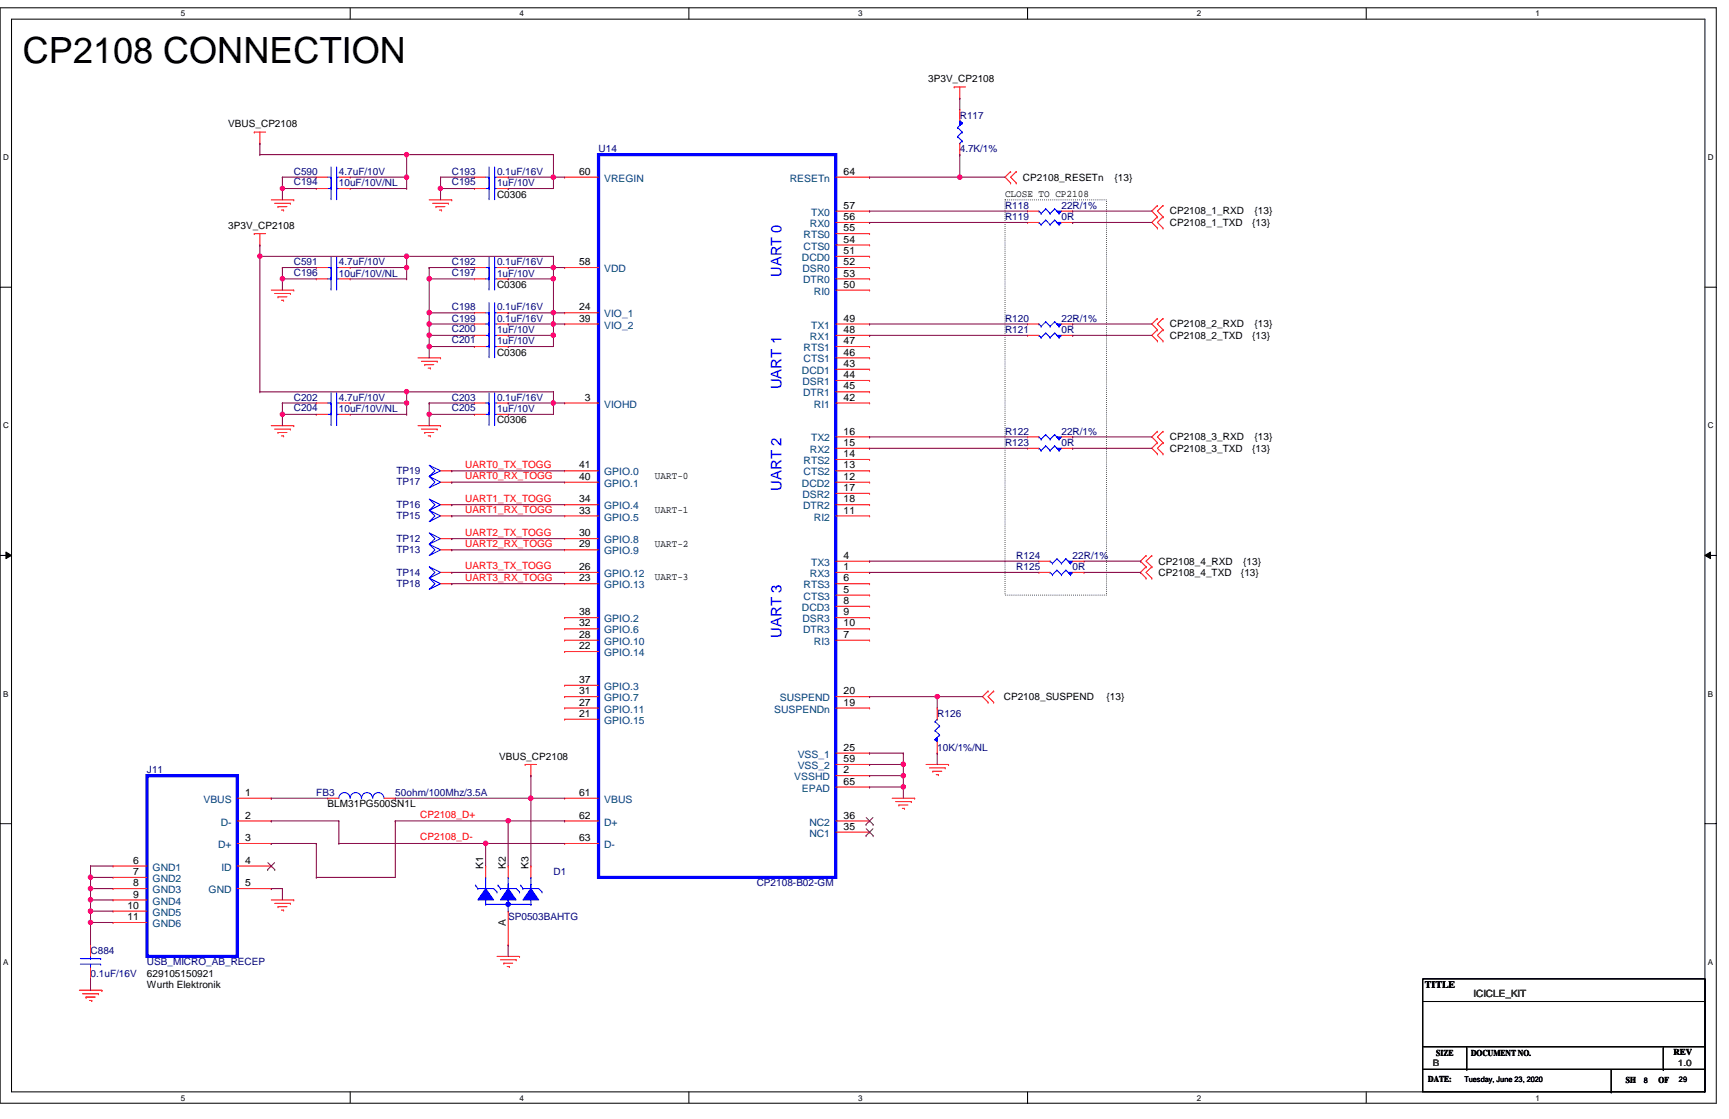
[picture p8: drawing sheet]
<svg xmlns="http://www.w3.org/2000/svg" width="432mm" height="279mm" viewBox="0 0 432 279" stroke-linecap="round" stroke-linejoin="round" font-family="sans-serif">
<defs><g id="words">
<text font-size="9" x="5.7" y="15.7">CP2108 CONNECTION</text>
<g font-size="3.6" fill="#00f">
<text x="195.2" y="69" transform="rotate(-90 195.2 69)">UART 0</text>
<text x="195.2" y="97.2" transform="rotate(-90 195.2 97.2)">UART 1</text>
<text x="195.2" y="122.6" transform="rotate(-90 195.2 122.6)">UART 2</text>
<text x="195.2" y="159.3" transform="rotate(-90 195.2 159.3)">UART 3</text>
</g>
<g font-size="2.5">
<text x="231.8" y="20.6">3P3V_CP2108</text>
<text x="57" y="31.8">VBUS_CP2108</text>
<text x="144.6" y="43.6">60</text>
<text x="210.7" y="43.6">64</text>
<text x="255.5" y="45.1">CP2108_RESETn</text>
<text x="278.3" y="45.1">{13}</text>
<text x="124.1" y="49.3">C0306</text>
<text x="210.7" y="52.1">57</text>
<text x="251" y="49.1">CLOSE TO CP2108</text>
<text x="292.1" y="53.6">CP2108_1_RXD</text>
<text x="313.3" y="53.6">{13}</text>
<text x="57" y="57.2">3P3V_CP2108</text>
<text x="210.7" y="57.7">55</text>
<text x="210.7" y="54.9">56</text>
<text x="292.1" y="56.4">CP2108_1_TXD</text>
<text x="312.7" y="56.4">{13}</text>
<text x="210.7" y="60.6">54</text>
<text x="210.7" y="63.4">51</text>
<text x="124.1" y="71.9">C0306</text>
<text x="144.6" y="66.2">58</text>
<text x="210.7" y="66.2">52</text>
<text x="210.7" y="69">53</text>
<text x="210.7" y="71.8">50</text>
<text x="144.6" y="77.5">24</text>
<text x="144.6" y="80.3">39</text>
<text x="210.7" y="83.1">48</text>
<text x="210.7" y="80.3">49</text>
<text x="292.1" y="81.7">CP2108_2_RXD</text>
<text x="313.3" y="81.7">{13}</text>
<text x="124.1" y="88.8">C0306</text>
<text x="210.7" y="88.8">46</text>
<text x="210.7" y="85.9">47</text>
<text x="292.1" y="84.6">CP2108_2_TXD</text>
<text x="312.7" y="84.6">{13}</text>
<text x="210.7" y="91.6">43</text>
<text x="210.7" y="94.4">44</text>
<text x="146" y="100">3</text>
<text x="210.7" y="97.2">45</text>
<text x="210.7" y="100">42</text>
<text x="124.1" y="105.7">C0306</text>
<text x="210.7" y="111.3">15</text>
<text x="210.7" y="108.5">16</text>
<text x="292.1" y="109.9">CP2108_3_RXD</text>
<text x="292.1" y="112.8">CP2108_3_TXD</text>
<text x="312.7" y="112.8">{13}</text>
<text x="313.3" y="109.9">{13}</text>
<text x="144.6" y="117">41</text>
<text x="144.6" y="119.8">40</text>
<text x="163.6" y="119.5">UART-0</text>
<text x="210.7" y="117">13</text>
<text x="210.7" y="119.8">12</text>
<text x="210.7" y="114.1">14</text>
<text x="144.6" y="125.4">34</text>
<text x="210.7" y="122.6">17</text>
<text x="210.7" y="125.4">18</text>
<text x="144.6" y="128.2">33</text>
<text x="163.6" y="128">UART-1</text>
<text x="210.7" y="128.2">11</text>
<text x="144.6" y="133.9">30</text>
<text x="144.6" y="136.7">29</text>
<text x="163.6" y="136.5">UART-2</text>
<text x="144.6" y="142.3">26</text>
<text x="210.7" y="142.3">1</text>
<text x="210.7" y="139.5">4</text>
<text x="289.3" y="141">CP2108_4_RXD</text>
<text x="289.3" y="143.8">CP2108_4_TXD</text>
<text x="309.9" y="143.8">{13}</text>
<text x="310.5" y="141">{13}</text>
<text x="144.6" y="145.2">23</text>
<text x="163.6" y="144.9">UART-3</text>
<text x="210.7" y="148">5</text>
<text x="210.7" y="145.2">6</text>
<text x="144.6" y="153.6">38</text>
<text x="210.7" y="150.8">8</text>
<text x="210.7" y="153.6">9</text>
<text x="144.6" y="156.4">32</text>
<text x="144.6" y="159.3">28</text>
<text x="210.7" y="156.4">10</text>
<text x="210.7" y="159.3">7</text>
<text x="144.6" y="162.1">22</text>
<text x="144.6" y="170.5">37</text>
<text x="144.6" y="173.4">31</text>
<text x="210.7" y="173.4">20</text>
<text x="144.6" y="176.2">27</text>
<text x="144.6" y="179">21</text>
<text x="210.7" y="176.2">19</text>
<text x="250.7" y="174.8">CP2108_SUSPEND</text>
<text x="276.4" y="174.8">{13}</text>
<text x="124.7" y="189.7">VBUS_CP2108</text>
<text x="210.7" y="187.5">25</text>
<text x="210.7" y="190.3">59</text>
<text x="210.7" y="193.1">2</text>
<text x="210.7" y="195.9">65</text>
<text x="61.3" y="198.7">1</text>
<text x="81.8" y="201.5">BLM31PG500SN1L</text>
<text x="144.6" y="198.7">61</text>
<text x="61.3" y="204.4">2</text>
<text x="144.6" y="204.4">62</text>
<text x="210.7" y="207.2">35</text>
<text x="210.7" y="204.4">36</text>
<text x="33.3" y="215.6">6</text>
<text x="61.3" y="210">3</text>
<text x="61.3" y="215.6">4</text>
<text x="144.6" y="210">63</text>
<text x="33.3" y="218.5">7</text>
<text x="33.3" y="221.3">8</text>
<text x="61.3" y="221.3">5</text>
<text x="120.7" y="217.1" transform="rotate(-90 120.7 217.1)">K1</text>
<text x="126.3" y="217.1" transform="rotate(-90 126.3 217.1)">K2</text>
<text x="132" y="217.1" transform="rotate(-90 132 217.1)">K3</text>
<text x="31.8" y="226.9">10</text>
<text x="33.3" y="224.1">9</text>
<text x="31.8" y="229.7">11</text>
<text x="126.3" y="231.2" transform="rotate(-90 126.3 231.2)">A</text>
<text x="36.7" y="243.8">629105150921</text>
<text x="36.7" y="246.7">Wurth Elektronik</text>
<text x="355.9" y="246.7">TITLE</text>
</g>
<g font-size="2.5" fill="#000080">
<text x="239.7" y="29.6">R117</text>
<text x="149.5" y="38.1">U14</text>
<text x="239.7" y="38.1">4.7K/1%</text>
<text x="73.4" y="43.7">C590</text>
<text x="73.4" y="46.2">C194</text>
<text x="84.6" y="43.7">4.7uF/10V</text>
<text x="84.6" y="46.5">10uF/10V/NL</text>
<text x="112.8" y="46.2">C195</text>
<text x="112.8" y="43.7">C193</text>
<text x="124.1" y="46.5">1uF/10V</text>
<text x="124.1" y="43.7">0.1uF/16V</text>
<text x="251" y="52.2">R118</text>
<text x="265.1" y="52.2">22R/1%</text>
<text x="251" y="54.9">R119</text>
<text x="265.1" y="54.9">0R</text>
<text x="73.4" y="66.3">C591</text>
<text x="73.4" y="68.8">C196</text>
<text x="84.6" y="66.3">4.7uF/10V</text>
<text x="84.6" y="69">10uF/10V/NL</text>
<text x="112.8" y="68.8">C197</text>
<text x="112.8" y="66.3">C192</text>
<text x="124.1" y="69">1uF/10V</text>
<text x="124.1" y="66.3">0.1uF/16V</text>
<text x="112.8" y="77.5">C198</text>
<text x="124.1" y="77.5">0.1uF/16V</text>
<text x="112.8" y="80.3">C199</text>
<text x="112.8" y="82.9">C200</text>
<text x="124.1" y="83.1">1uF/10V</text>
<text x="124.1" y="80.3">0.1uF/16V</text>
<text x="251" y="80.3">R120</text>
<text x="251" y="83.1">R121</text>
<text x="265.1" y="80.3">22R/1%</text>
<text x="265.1" y="83.1">0R</text>
<text x="112.8" y="85.7">C201</text>
<text x="124.1" y="86">1uF/10V</text>
<text x="73.4" y="100.1">C202</text>
<text x="84.6" y="100.1">4.7uF/10V</text>
<text x="112.8" y="100.1">C203</text>
<text x="124.1" y="100.1">0.1uF/16V</text>
<text x="73.4" y="102.6">C204</text>
<text x="84.6" y="102.9">10uF/10V/NL</text>
<text x="112.8" y="102.6">C205</text>
<text x="124.1" y="102.9">1uF/10V</text>
<text x="251" y="108.5">R122</text>
<text x="251" y="111.3">R123</text>
<text x="265.1" y="108.5">22R/1%</text>
<text x="265.1" y="111.3">0R</text>
<text x="99" y="118.4">TP19</text>
<text x="99" y="121.2">TP17</text>
<text x="99" y="129.7">TP15</text>
<text x="99" y="126.9">TP16</text>
<text x="99" y="135.3">TP12</text>
<text x="99" y="143.8">TP14</text>
<text x="99" y="138.1">TP13</text>
<text x="253.8" y="139.5">R124</text>
<text x="253.8" y="142.4">R125</text>
<text x="267.9" y="139.5">22R/1%</text>
<text x="267.9" y="142.4">0R</text>
<text x="99" y="146.6">TP18</text>
<text x="234.1" y="179">R126</text>
<text x="234.1" y="187.5">10K/1%/NL</text>
<text x="36.7" y="193.1">J11</text>
<text x="79" y="198.8">FB3</text>
<text x="98.7" y="198.8">50ohm/100Mhz/3.5A</text>
<text x="138.2" y="218.5">D1</text>
<text x="189" y="221.3">CP2108-B02-GM</text>
<text x="126.9" y="229.7">SP0503BAHTG</text>
<text x="22.6" y="238.2">C884</text>
<text x="22.6" y="243.8">0.1uF/16V</text>
<text x="36.7" y="241">USB_MICRO_AB_RECEP</text>
</g>
<g font-size="2.5" fill="#004080">
<text x="150.9" y="45.4">VREGIN</text>
<text x="197.2" y="45.4">RESETn</text>
<text x="202.6" y="53.8">TX0</text>
<text x="200.7" y="59.5">RTS0</text>
<text x="202.3" y="56.7">RX0</text>
<text x="200.3" y="65.2">DCD0</text>
<text x="200.7" y="62.3">CTS0</text>
<text x="150.9" y="67.9">VDD</text>
<text x="200.4" y="67.9">DSR0</text>
<text x="200.6" y="70.8">DTR0</text>
<text x="203.3" y="73.6">RI0</text>
<text x="150.9" y="79.2">VIO_1</text>
<text x="150.9" y="82">VIO_2</text>
<text x="202.6" y="82">TX1</text>
<text x="200.7" y="87.7">RTS1</text>
<text x="202.3" y="84.9">RX1</text>
<text x="200.3" y="93.3">DCD1</text>
<text x="200.7" y="90.5">CTS1</text>
<text x="150.9" y="101.8">VIOHD</text>
<text x="200.4" y="96.1">DSR1</text>
<text x="200.6" y="99">DTR1</text>
<text x="203.3" y="101.8">RI1</text>
<text x="202.3" y="113.1">RX2</text>
<text x="202.6" y="110.2">TX2</text>
<text x="150.9" y="118.7">GPIO.0</text>
<text x="200.7" y="118.7">CTS2</text>
<text x="200.7" y="115.9">RTS2</text>
<text x="150.9" y="121.5">GPIO.1</text>
<text x="200.3" y="121.5">DCD2</text>
<text x="200.4" y="124.3">DSR2</text>
<text x="150.9" y="127.2">GPIO.4</text>
<text x="150.9" y="130">GPIO.5</text>
<text x="200.6" y="127.2">DTR2</text>
<text x="203.3" y="130">RI2</text>
<text x="150.9" y="135.6">GPIO.8</text>
<text x="150.9" y="138.4">GPIO.9</text>
<text x="202.6" y="141.3">TX3</text>
<text x="150.9" y="144.1">GPIO.12</text>
<text x="150.9" y="146.9">GPIO.13</text>
<text x="200.7" y="149.7">CTS3</text>
<text x="200.7" y="146.9">RTS3</text>
<text x="202.3" y="144.1">RX3</text>
<text x="150.9" y="155.4">GPIO.2</text>
<text x="200.3" y="152.5">DCD3</text>
<text x="200.4" y="155.4">DSR3</text>
<text x="150.9" y="158.2">GPIO.6</text>
<text x="150.9" y="161">GPIO.10</text>
<text x="200.6" y="158.2">DTR3</text>
<text x="203.3" y="161">RI3</text>
<text x="150.9" y="163.8">GPIO.14</text>
<text x="150.9" y="172.3">GPIO.3</text>
<text x="150.9" y="175.1">GPIO.7</text>
<text x="150.9" y="177.9">GPIO.11</text>
<text x="193.3" y="177.9">SUSPENDn</text>
<text x="194.8" y="175.1">SUSPEND</text>
<text x="150.9" y="180.7">GPIO.15</text>
<text x="199.2" y="189.2">VSS_1</text>
<text x="198.4" y="194.8">VSSHD</text>
<text x="199.2" y="192">VSS_2</text>
<text x="200.2" y="197.7">EPAD</text>
<text x="50.8" y="200.4">VBUS</text>
<text x="150.9" y="200.4">VBUS</text>
<text x="55.2" y="206.1">D-</text>
<text x="150.9" y="206.1">D+</text>
<text x="202.1" y="208.9">NC1</text>
<text x="202.1" y="206.1">NC2</text>
<text x="54.5" y="211.8">D+</text>
<text x="150.9" y="211.8">D-</text>
<text x="38.1" y="217.4">GND1</text>
<text x="38.1" y="220.2">GND2</text>
<text x="55.3" y="217.4">ID</text>
<text x="38.1" y="223">GND3</text>
<text x="38.1" y="225.8">GND4</text>
<text x="52.1" y="223">GND</text>
<text x="38.1" y="228.6">GND5</text>
<text x="38.1" y="231.5">GND6</text>
</g>
<g font-size="2.5" fill="#f00">
<text x="116.2" y="116.8">UART0_TX_TOGG</text>
<text x="116.2" y="119.6">UART0_RX_TOGG</text>
<text x="116.2" y="125.3">UART1_TX_TOGG</text>
<text x="116.2" y="128.1">UART1_RX_TOGG</text>
<text x="116.2" y="133.7">UART2_TX_TOGG</text>
<text x="116.2" y="136.5">UART2_RX_TOGG</text>
<text x="116.2" y="142.2">UART3_TX_TOGG</text>
<text x="116.2" y="145">UART3_RX_TOGG</text>
<text x="104.9" y="204.2">CP2108_D+</text>
<text x="104.9" y="209.8">CP2108_D-</text>
</g>
<text font-size="2.5" fill="#008000" x="368" y="248.9">ICICLE_KIT</text>
<g font-size="2.2">
<text x="358.7" y="263.7">SIZE</text>
<text x="367.4" y="263.7">DOCUMENT NO.</text>
<text x="417.9" y="263.4">REV</text>
<text x="356.7" y="270.2">DATE:</text>
<text x="406.1" y="270.5">SH</text>
<text x="414.2" y="270.5">OF</text>
</g>
<g font-size="2.2" fill="#008000">
<text x="357.8" y="266.2">B</text>
<text x="419" y="266.2">1.0</text>
</g>
<g font-size="2">
<text x="45.2" y="4.1">5</text>
<text x="129.8" y="4.1">4</text>
<text x="214.3" y="4.1">3</text>
<text x="298.9" y="4.1">2</text>
<text x="383.5" y="4.1">1</text>
<text x=".8" y="40">D</text>
<text x="426.5" y="40">D</text>
<text x=".8" y="107">C</text>
<text x="426.5" y="107">C</text>
<text x=".8" y="173.9">B</text>
<text x="426.5" y="173.9">B</text>
<text x=".8" y="240.9">A</text>
<text x="426.5" y="240.9">A</text>
<text x="45.2" y="274.8">5</text>
<text x="129.8" y="274.8">4</text>
<text x="214.3" y="274.8">3</text>
<text x="298.9" y="274.8">2</text>
<text x="383.5" y="274.8">1</text>
</g>
<g font-size="1.9">
<text x="365.7" y="270.2">Tuesday, June 23, 2020</text>
<text x="410.5" y="270.5">8</text>
<text x="419.3" y="270.2">29</text>
</g>
</g></defs>
<path d="M0 1.9h428.6v273.6h-428.6zM2.9 4.8h422.9v267.8h-422.9z" fill="none" stroke="#000" stroke-width=".25"/>
<g fill="#fff">
<path d="M45.2 2.3h1.1v2.2h-1.1z"/>
<path d="M45.2 273h1.1v2.2h-1.1z"/>
</g>
<path d="M87.5 1.9v2.9M87.5 272.6v2.9" fill="none" stroke="#000" stroke-width=".25"/>
<g fill="#fff">
<path d="M129.8 2.3h1.1v2.2h-1.1z"/>
<path d="M129.8 273h1.1v2.2h-1.1z"/>
</g>
<path d="M172 1.9v2.9M172 272.6v2.9" fill="none" stroke="#000" stroke-width=".25"/>
<g fill="#fff">
<path d="M214.3 2.3h1.1v2.2h-1.1z"/>
<path d="M214.3 273h1.1v2.2h-1.1z"/>
</g>
<path d="M256.6 1.9v2.9M256.6 272.6v2.9" fill="none" stroke="#000" stroke-width=".25"/>
<g fill="#fff">
<path d="M298.9 2.3h1.1v2.2h-1.1z"/>
<path d="M298.9 273h1.1v2.2h-1.1z"/>
</g>
<path d="M341.2 1.9v2.9M341.2 272.6v2.9" fill="none" stroke="#000" stroke-width=".25"/>
<g fill="#fff">
<path d="M383.5 2.3h1.1v2.2h-1.1z"/>
<path d="M383.5 273h1.1v2.2h-1.1z"/>
<path d="M.8 38.2h1.4v2.3h-1.4z"/>
<path d="M426.5 38.2h1.4v2.3h-1.4z"/>
<path d="M.8 105.2h1.4v2.2h-1.4z"/>
<path d="M426.5 105.2h1.4v2.2h-1.4z"/>
</g>
<path d="M0 71.7h2.9M425.8 71.7h2.8" fill="none" stroke="#000" stroke-width=".25"/>
<g fill="#fff">
<path d="M.8 172.1h1.3v2.3h-1.3z"/>
<path d="M426.5 172.1h1.3v2.3h-1.3z"/>
</g>
<path d="M0 138.7h2.9M1.5 137.8l1.4 .9-1.4 .8zM425.8 138.7l1.4-.9v1.7zM425.8 138.7h2.8" fill="none" stroke="#000" stroke-width=".25"/>
<path d="M1.5 137.8l1.4 .9-1.4 .8zM425.8 138.7l1.4-.9v1.7z" fill="#000"/>
<g fill="#fff">
<path d="M.8 239.1h1.3v2.2h-1.3z"/>
<path d="M426.5 239.1h1.3v2.2h-1.3z"/>
</g>
<g fill="none" stroke="#000" stroke-width=".25">
<path d="M0 205.7h2.9M425.8 205.7h2.8M355.3 244.4h70.5v28.2h-70.5zM355.3 250.1h70.5M425.8 250.1h.1M355.3 261.4h70.5M355.3 267h70.5M366.3 267h.1M366.3 261.4v5.6M402.4 272.6h.1M402.4 267v5.6M415.4 267h.1"/>
<path d="M415.4 261.4v5.6M425.8 261.4h.1M425.8 267h.1"/>
</g>
<path d="M251 49.9h25.4v98.7h-25.4z" fill="none" stroke="#000" stroke-width=".25" stroke-dasharray="0 .5"/>
<g fill="none" stroke="#f00" stroke-width=".25">
<path d="M63.5 33h.1M63.5 33h2.8M64.9 35.8h.1M64.9 33v2.8M238.3 21.7h.1M238.3 21.7h2.8M239.7 24.5h.1M239.7 21.7v2.8M63.5 58.3h.1M63.5 58.3h2.8M64.9 58.3v2.9M67.7 49.9h5.7"/>
<path d="M68.6 50.8h3.9M69.4 51.6h.1M69.4 51.6h2.3M70.3 52.5h.5M70.8 52.5h.1M72.5 50.8h.1M73.4 49.9h.1M107.2 49.9h5.6M108 50.8h4M108.9 51.6h.1M108.9 51.6h2.2M109.7 52.5h.6"/>
<path d="M110.3 52.5h.1M112 50.8h.1M112.8 49.9h.1M252.4 45.7h.1M252.4 42.8h.1M252.4 42.8l-1.4 1.4 1.4 1.5M253.8 42.8h.1M253.8 45.7h.1M253.8 42.8l-1.4 1.4 1.4 1.5M289.1 54.1h.1M289.1 51.3h.1M289.1 56.9h.1"/>
<path d="M289.1 51.3l-1.4 1.4 1.4 1.4M289.1 54.1l-1.4 1.4 1.4 1.4M290.4 51.3h.1M290.4 54.1h.1M290.4 56.9h.1M290.4 51.3l-1.3 1.4 1.3 1.4M290.4 54.1l-1.3 1.4 1.3 1.4M64.9 61.2h.1M67.7 72.4h5.7M68.6 73.3h3.9M69.4 74.1h.1M69.4 74.1h2.3"/>
<path d="M70.3 75h.5M70.8 75h.1M72.5 73.3h.1M73.4 72.4h.1M289.1 79.5h.1M289.1 79.5l-1.4 1.4 1.4 1.4M290.4 79.5h.1M290.4 79.5l-1.3 1.4 1.3 1.4M104.4 89.4h5.6M105.2 90.2h4M106.1 91.1h.1M106.1 91.1h2.2"/>
<path d="M106.9 91.9h.6M107.5 91.9h.1M109.2 90.2h.1M110 89.4h.1M289.1 82.3h.1M289.1 85.1h.1M289.1 82.3l-1.4 1.4 1.4 1.4M290.4 82.3h.1M290.4 85.1h.1M290.4 82.3l-1.3 1.4 1.3 1.4M67.7 106.3h5.7M68.6 107.1h3.9"/>
<path d="M69.4 108h.1M69.4 108h2.3M70.3 108.8h.5M70.8 108.8h.1M72.5 107.1h.1M73.4 106.3h.1M104.4 106.3h5.6M105.2 107.1h4M106.1 108h.1M106.1 108h2.2M106.9 108.8h.6M107.5 108.8h.1"/>
<path d="M109.2 107.1h.1M110 106.3h.1M289.1 110.5h.1M289.1 107.7h.1M289.1 113.3h.1M289.1 107.7l-1.4 1.4 1.4 1.4M289.1 110.5l-1.4 1.4 1.4 1.4M290.4 107.7h.1M290.4 110.5h.1M290.4 113.3h.1M290.4 107.7l-1.3 1.4 1.3 1.4M290.4 110.5l-1.3 1.4 1.3 1.4"/>
<path d="M286.2 138.7h.1M286.2 138.7l-1.4 1.4 1.4 1.4M287.7 138.7h.1M287.7 138.7l-1.5 1.4 1.5 1.4M286.2 141.5h.1M286.2 144.4h.1M286.2 141.5l-1.4 1.4 1.4 1.5M287.7 141.5h.1M287.7 144.4h.1M287.7 141.5l-1.5 1.4 1.5 1.5M246.8 175.3h.1M246.8 172.6h.1"/>
<path d="M246.8 172.6l-1.4 1.3 1.4 1.4M248.2 172.6h.1M248.2 175.3h.1M248.2 172.6l-1.4 1.3 1.4 1.4M131.1 190.9h.1M131.1 190.9h2.9M132.6 193.7h.1M132.6 190.9v2.8M222.8 199.3h5.6M228.4 199.3h.1M231.3 190.9h5.6M232.1 191.7h4"/>
<path d="M233 192.6h.1M233 192.6h2.2M233.8 193.4h.6M234.4 193.4h.1M236.1 191.7h.1M236.9 190.9h.1M223.6 200.2h4M224.5 201h.1M224.5 201h2.2M225.3 201.8h.6M225.9 201.8h.1M227.6 200.2h.1"/>
<path d="M67.7 224.7h5.7M68.6 225.6h3.9M69.4 226.4h.1M69.4 226.4h2.3M70.3 227.2h.5M70.8 227.2h.1M72.5 225.6h.1M73.4 224.7h.1M124.1 238.8h5.7M125 239.6h3.9M128.9 239.6h.1M129.8 238.8h.1"/>
<path d="M19.8 247.3h5.6M20.7 248.1h3.9M21.5 249h.1M21.5 249h2.2M22.4 249.8h.5M22.9 249.8h.1M24.6 248.1h.1M25.4 247.3h.1M125.8 240.5h.1M125.8 240.5h2.3M126.7 241.3h.5M127.2 241.3h.1"/>
</g>
<path d="M259.5 52.7h.1M259.5 52.7l.5 .6M260 53.3h.1M261.2 52.2h.1M261.2 52.2l1.1 1.1M261.2 52.2l-1.2 1.1M262.3 53.3h.1M263.4 52.2h.1M263.4 52.2l1.1 1.1M263.4 52.2l-1.1 1.1M264.5 53.3h.1M265.1 52.7l-.6 .6" fill="none" stroke="#00f" stroke-width=".25"/>
<path d="M263.9 52.7h1.2l-.6 .6z" fill-rule="evenodd" fill="#00f"/>
<g fill="none" stroke="#00f" stroke-width=".25">
<path d="M121.3 47.1h.8M122.1 49.6h.1M122.1 47.1h.1M122.1 44.5v5.1M123.5 47.1h.1M123.5 49.6h.1M123.5 47.1h.6M123.5 44.5v5.1M263.9 52.7h1.2l-.6 .6zM122.1 98.1v5.1M123.5 98.1v5.1M259.5 80.9h.1"/>
<path d="M259.5 80.9l.5 .6M260 81.5h.1M261.2 80.3h.1M261.2 80.3l1.1 1.2M261.2 80.3l-1.2 1.2M262.3 81.5h.1M263.4 80.3h.1M263.4 80.3l1.1 1.2M263.4 80.3l-1.1 1.2M264.5 81.5h.1M265.1 80.9l-.6 .6M107.2 119l2.8 1.4-2.8 1.4 1.4-1.4z"/>
<path d="M121.3 100.6h.8M122.1 103.2h.1M122.1 100.6h.1M123.5 100.6h.1M123.5 103.2h.1M123.5 100.6h.6"/>
</g>
<g fill="none" stroke="#f00" stroke-width=".25">
<path d="M118.5 47.1h.1M118.5 47.1h2.8M124.1 47.1h2.8M126.9 47.1h.1M256.6 52.7h.1M256.6 52.7h2.9M265.1 52.7h2.8M267.9 52.7h.1M118.5 100.6h.1M118.5 100.6h2.8M124.1 100.6h2.8M126.9 100.6h.1"/>
<path d="M110 120.4h2.8M112.8 120.4h.1"/>
</g>
<path d="M263.9 80.9h1.2l-.6 .6z" fill-rule="evenodd" fill="#00f"/>
<g fill="none" stroke="#00f" stroke-width=".25">
<path d="M263.9 80.9h1.2l-.6 .6zM107.2 141.5l2.8 1.4-2.8 1.5 1.4-1.5zM121.3 219.1h.1M121.3 219.1v2.8M20.1 239.4h5M22.6 239.4h.1M22.6 238.8v.6M25.1 239.4h.1M119.3 221.9h.1M119.3 221.9h4M125 221.9h.1M125 221.9h3.9"/>
<path d="M126.9 220.8h.1M126.9 220.8v1.4M130.6 221.9h.1M130.6 221.9h3.9M132.6 220.8h.1M132.6 220.8v1.1M20.1 240.7h5M22.6 240.7h.1M22.6 240.7v.9M25.1 240.7h.1"/>
</g>
<g fill="none" stroke="#f00" stroke-width=".25">
<path d="M256.6 80.9h.1M256.6 80.9h2.9M265.1 80.9h2.8M267.9 80.9h.1M110 142.9h2.8M112.8 142.9h.1M59.3 199.3h8.4M67.7 199.3h.1M28.2 216.2h.1M28.2 219.1h.1M28.2 216.2h8.5M28.2 219.1h8.5"/>
<path d="M59.3 205h8.4M59.3 210.6h8.4M59.3 216.2h8.4M67.7 205h.1M67.7 210.6h.1M67.7 216.2h.1M22.6 236h.1M22.6 236v2.8M28.2 221.9h.1M28.2 224.7h.1M28.2 227.5h.1M28.2 230.3h.1"/>
<path d="M28.2 221.9h8.5M28.2 224.7h8.5M28.2 227.5h8.5M28.2 230.3h8.5M59.3 221.9h8.4M67.7 221.9h.1M22.6 244.4h.1M22.6 241.6v2.8"/>
</g>
<path d="M36.7 193.7h22.6v45.1h-22.6z" fill="none" stroke="#00f" stroke-width=".8"/>
<path d="M66.8 217.1h.1M66.9 215.4l1.7 1.7M68.6 215.4l-1.8 1.7M68.6 217.1h.1" fill="none" stroke="#804000" stroke-width=".25"/>
<path d="M126.9 221.9l2 2.8h-3.9z" fill-rule="evenodd" fill="#00f"/>
<path d="M126.9 221.9l2 2.8h-3.9z" fill="none" stroke="#00f" stroke-width=".25"/>
<path d="M132.6 221.9l1.9 2.8h-3.9z" fill-rule="evenodd" fill="#00f"/>
<path d="M132.6 221.9l1.9 2.8h-3.9z" fill="none" stroke="#00f" stroke-width=".25"/>
<path d="M121.3 221.9l2 2.8h-4z" fill-rule="evenodd" fill="#00f"/>
<path d="M126.9 219.1h.1M126.9 219.1v2.8M132.6 219.1h.1M132.6 219.1v2.8M121.3 221.9l2 2.8h-4zM121.3 225.8h.1M121.3 224.7v1.1M126.9 225.8h.1M126.9 224.7v1.1" fill="none" stroke="#00f" stroke-width=".25"/>
<circle cx="126.9" cy="225.8" r=".56" fill="#00f"/>
<g fill="none" stroke="#00f" stroke-width=".25">
<path d="M259.5 109.1h.1M259.5 109.1l.5 .6M260 109.7h.1M261.2 108.5h.1M261.2 108.5l1.1 1.2M261.2 108.5l-1.2 1.2M262.3 109.7h.1M263.4 108.5h.1M263.4 108.5l1.1 1.2M263.4 108.5l-1.1 1.2M264.5 109.7h.1M265.1 109.1l-.6 .6"/>
<path d="M118.7 221h.1M118.7 221l.6 .9M121.3 225.8h11.3M123.3 221.9l.8 .8M124.1 222.7h.1M124.4 221h.1M124.4 221l.6 .9M126.9 227.5h.1M126.9 224.7v2.8M128.9 221.9l.9 .8M129.8 222.7h.1M130 221h.1"/>
<path d="M130 221l.6 .9M132.6 225.8h.1M132.6 224.7v1.1M134.5 221.9l.9 .8M135.4 222.7h.1"/>
<circle cx="126.9" cy="225.8" r=".56"/>
</g>
<path d="M121.3 216.2h.1M121.3 216.2v2.9M126.9 216.2h.1M126.9 216.2v2.9M132.6 216.2h.1M132.6 216.2v2.9M126.9 236h.1M126.9 227.5v8.5" fill="none" stroke="#f00" stroke-width=".25"/>
<path d="M263.9 109.1h1.2l-.6 .6z" fill-rule="evenodd" fill="#00f"/>
<g fill="none" stroke="#00f" stroke-width=".25">
<path d="M263.9 109.1h1.2l-.6 .6zM263.9 139.5h.1M263.9 139.5l1.2 1.2M263.9 139.5l-1.1 1.2M266.2 139.5h.1M266.2 139.5l1.1 1.2M266.2 139.5l-1.1 1.2M107.2 144.4l2.8 1.4-2.8 1.4 1.4-1.4zM262.3 140.1h.1M262.3 140.1l.5 .6M262.8 140.7h.1M265.1 140.7h.1"/>
<path d="M267.3 140.7h.1M267.9 140.1l-.6 .6"/>
</g>
<path d="M256.6 109.1h.1M256.6 109.1h2.9M265.1 109.1h2.8M267.9 109.1h.1M110 145.8h2.8M112.8 145.8h.1" fill="none" stroke="#f00" stroke-width=".25"/>
<path d="M266.8 140.1h1.1l-.6 .6z" fill-rule="evenodd" fill="#00f"/>
<g fill="none" stroke="#00f" stroke-width=".25">
<path d="M122.1 78.4v5M123.5 78.4v5M121.3 80.9h.8M122.1 83.4h.1M122.1 80.9h.1M123.5 80.9h.1M123.5 83.4h.1M123.5 80.9h.6M266.8 140.1h1.1l-.6 .6zM234.1 179.6h.1M234.1 179.6l-.6 .6M233.5 184.7h.1"/>
<path d="M233.5 182.4h.1M233.5 180.2h.1M233.5 184.7l.6 .5M233.5 182.4l1.2 1.1M233.5 180.2l1.2 1.1M234.7 183.5h.1M234.7 181.3h.1M234.7 183.5l-1.2 1.2M234.7 181.3l-1.2 1.1"/>
</g>
<path d="M118.5 80.9h.1M118.5 80.9h2.8M124.1 80.9h2.8M126.9 80.9h.1M259.5 140.1h.1M259.5 140.1h2.8M267.9 140.1h2.8M270.7 140.1h.1" fill="none" stroke="#f00" stroke-width=".25"/>
<path d="M234.1 184.1v1.1l-.6-.5z" fill-rule="evenodd" fill="#00f"/>
<g fill="none" stroke="#00f" stroke-width=".25">
<path d="M259.5 55.5h.1M259.5 55.5l.5 .6M260 56.1h.1M261.2 54.9h.1M261.2 54.9l1.1 1.2M261.2 54.9l-1.2 1.2M262.3 56.1h.1M263.4 54.9h.1M263.4 54.9l1.1 1.2M263.4 54.9l-1.1 1.2M264.5 56.1h.1M265.1 55.5l-.6 .6"/>
<path d="M234.1 184.1v1.1l-.6-.5z"/>
</g>
<path d="M234.1 176.8h.1M234.1 176.8v2.8M234.1 188h.1M234.1 185.2v2.8" fill="none" stroke="#f00" stroke-width=".25"/>
<path d="M263.9 55.5h1.2l-.6 .6z" fill-rule="evenodd" fill="#00f"/>
<g fill="none" stroke="#00f" stroke-width=".25">
<path d="M263.9 55.5h1.2l-.6 .6zM121.3 78.1h.8M121.3 69.6h.8M122.1 78.1h.1M122.1 72.2h.1M122.1 69.6h.1M122.1 67.1v5.1M122.1 75.6v5M123.5 78.1h.1M123.5 69.6h.1M123.5 72.2h.1M123.5 78.1h.6"/>
<path d="M123.5 67.1v5.1M123.5 75.6v5M123.5 69.6h.6M122.1 80.6h.1M123.5 80.6h.1M259.5 83.7h.1M259.5 83.7l.5 .6M260 84.3h.1M261.2 83.1h.1M261.2 83.1l1.1 1.2M261.2 83.1l-1.2 1.2M262.3 84.3h.1"/>
<path d="M263.4 83.1h.1M263.4 83.1l1.1 1.2M263.4 83.1l-1.1 1.2M264.5 84.3h.1M265.1 83.7l-.6 .6"/>
</g>
<path d="M256.6 55.5h.1M256.6 55.5h2.9M265.1 55.5h2.8M267.9 55.5h.1M118.5 78.1h.1M118.5 69.6h.1M118.5 78.1h2.8M118.5 69.6h2.8M124.1 78.1h2.8M124.1 69.6h2.8M126.9 78.1h.1M126.9 69.6h.1" fill="none" stroke="#f00" stroke-width=".25"/>
<path d="M263.9 83.7h1.2l-.6 .6z" fill-rule="evenodd" fill="#00f"/>
<g fill="none" stroke="#00f" stroke-width=".25">
<path d="M121.3 86.5h.8M122.1 89.1h.1M122.1 86.5h.1M122.1 84v5.1M123.5 86.5h.1M123.5 89.1h.1M123.5 86.5h.6M123.5 84v5.1M263.9 83.7h1.2l-.6 .6zM107.2 116.2l2.8 1.4-2.8 1.4 1.4-1.4zM259.5 111.9h.1M259.5 111.9l.5 .6"/>
<path d="M260 112.5h.1M261.2 111.3h.1M261.2 111.3l1.1 1.2M261.2 111.3l-1.2 1.2M262.3 112.5h.1M263.4 111.3h.1M263.4 111.3l1.1 1.2M263.4 111.3l-1.1 1.2M264.5 112.5h.1M265.1 111.9l-.6 .6"/>
</g>
<path d="M118.5 86.5h.1M118.5 86.5h2.8M124.1 86.5h2.8M126.9 86.5h.1M256.6 83.7h.1M256.6 83.7h2.9M265.1 83.7h2.8M267.9 83.7h.1M110 117.6h2.8M112.8 117.6h.1" fill="none" stroke="#f00" stroke-width=".25"/>
<path d="M263.9 111.9h1.2l-.6 .6z" fill-rule="evenodd" fill="#00f"/>
<g fill="none" stroke="#00f" stroke-width=".25">
<path d="M239.1 31.8h.1M239.1 34.1h.1M239.1 31.8l1.2 1.2M239.1 34.1l1.2 1.1M239.7 35.8h.1M239.7 30.1l.6 .6M240.3 30.7h.1M240.3 33h.1M240.3 35.2h.1M240.3 30.7l-1.2 1.1M240.3 33l-1.2 1.1M240.3 35.2l-.6 .6"/>
<path d="M121.3 44.2h.8M122.1 46.8h.1M122.1 44.2h.1M122.1 41.7v5.1M123.5 44.2h.1M123.5 46.8h.1M123.5 44.2h.6M123.5 41.7v5.1M263.9 111.9h1.2l-.6 .6zM107.2 133.1l2.8 1.4-2.8 1.4 1.4-1.4z"/>
</g>
<path d="M118.5 44.2h.1M118.5 44.2h2.8M124.1 44.2h2.8M126.9 44.2h.1M256.6 111.9h.1M256.6 111.9h2.9M265.1 111.9h2.8M267.9 111.9h.1M110 134.5h2.8M112.8 134.5h.1" fill="none" stroke="#f00" stroke-width=".25"/>
<path d="M239.7 30.1l.6 .6-.6 .6 .6-.6-.6 .6z" fill-rule="evenodd" fill="#00f"/>
<g fill="none" stroke="#00f" stroke-width=".25">
<path d="M239.7 30.1l.6 .6-.6 .6 .6-.6-.6 .6zM262.3 142.9h.1M262.3 142.9l.5 .6M262.8 143.5h.1M263.9 142.4h.1M263.9 142.4l1.2 1.1M263.9 142.4l-1.1 1.1M265.1 143.5h.1M266.2 142.4h.1M266.2 142.4l1.1 1.1M266.2 142.4l-1.1 1.1M267.3 143.5h.1"/>
<path d="M267.9 142.9l-.6 .6"/>
</g>
<path d="M239.7 27.3h.1M239.7 38.6h.1M239.7 27.3v2.8M239.7 35.8v2.8" fill="none" stroke="#f00" stroke-width=".25"/>
<path d="M266.8 142.9h1.1l-.6 .6z" fill-rule="evenodd" fill="#00f"/>
<g fill="none" stroke="#00f" stroke-width=".25">
<path d="M81.8 44.2h.9M81.8 47.1h.9M82.7 46.8h.1M82.7 44.2h.1M82.7 49.6h.1M82.7 47.1h.1M82.7 41.7v7.9M84.1 44.2h.1M84.1 46.8h.1M84.1 47.1h.1M84.1 49.6h.1M84.1 41.7v7.9"/>
<path d="M84.1 44.2h.5M84.1 47.1h.5M81.8 66.8h.9M81.8 69.6h.9M82.7 69.3h.1M82.7 66.8h.1M82.7 72.2h.1M82.7 69.6h.1M82.7 64.3v7.9M84.1 66.8h.1M84.1 69.3h.1M84.1 69.6h.1"/>
<path d="M84.1 72.2h.1M84.1 64.3v7.9M84.1 66.8h.5M84.1 69.6h.5M121.3 66.8h.8M122.1 69.3h.1M122.1 66.8h.1M122.1 64.3v5M123.5 66.8h.1M123.5 69.3h.1M123.5 66.8h.6M123.5 64.3v5"/>
<path d="M82.7 98.1v7.9M84.1 98.1v7.9M121.3 83.7h.8M122.1 86.3h.1M122.1 83.7h.1M122.1 81.2v5.1M123.5 83.7h.1M123.5 86.3h.1M123.5 81.2v5.1M123.5 83.7h.6M81.8 103.5h.9M81.8 100.6h.9"/>
<path d="M82.7 106h.1M82.7 103.5h.1M82.7 103.2h.1M82.7 100.6h.1M84.1 103.5h.1M84.1 106h.1M84.1 100.6h.1M84.1 103.2h.1M84.1 103.5h.5M84.1 100.6h.5M121.3 103.5h.8M122.1 106h.1"/>
<path d="M122.1 103.5h.1M122.1 100.9v5.1M123.5 103.5h.1M123.5 106h.1M123.5 103.5h.6M123.5 100.9v5.1M107.2 127.4l2.8 1.4-2.8 1.5 1.4-1.5zM107.2 124.6l2.8 1.4-2.8 1.4 1.4-1.4zM107.2 135.9l2.8 1.4-2.8 1.4 1.4-1.4zM266.8 142.9h1.1l-.6 .6zM84.6 199.3a1.4 1.4 0 0 1 1.4-1.4 1.4 1.4 0 0 1 1.4 1.4M87.5 199.3a1.4 1.4 0 0 1 1.4-1.4 1.4 1.4 0 0 1 1.4 1.4 1.4 1.4 0 0 1 1.4-1.4 1.4 1.4 0 0 1 1.3 1.4"/>
<path d="M93.1 199.3a1.4 1.4 0 0 1 1.4-1.4 1.4 1.4 0 0 1 1.4 1.4"/>
</g>
<g fill="none" stroke="#f00" stroke-width=".25">
<path d="M79 44.2h.1M79 47.1h.1M79 44.2h2.8M79 47.1h2.8M84.6 44.2h2.9M84.6 47.1h2.9M87.5 44.2h.1M87.5 47.1h.1M141 44.2h.1M141 44.2h8.5M208.7 44.2h8.5M208.7 58.3h8.5"/>
<path d="M208.7 55.5h8.5M208.7 52.7h8.5M217.2 44.2h.1M217.2 58.3h.1M217.2 55.5h.1M217.2 52.7h.1M79 66.8h.1M79 69.6h.1M79 66.8h2.8M79 69.6h2.8M84.6 66.8h2.9M84.6 69.6h2.9"/>
<path d="M87.5 66.8h.1M87.5 69.6h.1M118.5 66.8h.1M118.5 66.8h2.8M124.1 66.8h2.8M126.9 66.8h.1M141 78.1h.1M141 66.8h.1M141 66.8h8.5M141 78.1h8.5M208.7 66.8h8.5M208.7 61.2h8.5"/>
<path d="M208.7 64h8.5M208.7 69.6h8.5M208.7 72.4h8.5M217.2 61.2h.1M217.2 64h.1M217.2 66.8h.1M217.2 69.6h.1M217.2 72.4h.1M118.5 83.7h.1M118.5 83.7h2.8M124.1 83.7h2.8M126.9 83.7h.1"/>
<path d="M141 80.9h.1M141 80.9h8.5M208.7 89.4h8.5M208.7 92.2h8.5M208.7 95h8.5M208.7 97.8h8.5M208.7 86.5h8.5M208.7 83.7h8.5M208.7 80.9h8.5M217.2 89.4h.1M217.2 92.2h.1M217.2 95h.1"/>
<path d="M217.2 97.8h.1M217.2 86.5h.1M217.2 83.7h.1M217.2 80.9h.1M79 103.5h.1M79 100.6h.1M79 103.5h2.8M79 100.6h2.8M84.6 103.5h2.9M84.6 100.6h2.9M87.5 103.5h.1M87.5 100.6h.1"/>
<path d="M118.5 103.5h.1M118.5 103.5h2.8M124.1 103.5h2.8M126.9 103.5h.1M141 100.6h.1M141 117.6h.1M141 117.6h8.5M141 100.6h8.5M208.7 117.6h8.5M208.7 100.6h8.5M208.7 114.7h8.5M208.7 111.9h8.5"/>
<path d="M208.7 109.1h8.5M217.2 117.6h.1M217.2 100.6h.1M217.2 114.7h.1M217.2 111.9h.1M217.2 109.1h.1M110 128.8h2.8M110 126h2.8M110 137.3h2.8M112.8 128.8h.1M112.8 126h.1M112.8 137.3h.1"/>
<path d="M141 120.4h.1M141 126h.1M141 128.8h.1M141 134.5h.1M141 137.3h.1M141 128.8h8.5M141 120.4h8.5M141 126h8.5M141 134.5h8.5M141 137.3h8.5M208.7 128.8h8.5M208.7 120.4h8.5"/>
<path d="M208.7 123.2h8.5M208.7 126h8.5M217.2 120.4h.1M217.2 123.2h.1M217.2 126h.1M217.2 128.8h.1M141 154.2h.1M141 157h.1M141 159.9h.1M141 142.9h.1M141 145.8h.1M141 142.9h8.5"/>
<path d="M141 154.2h8.5M141 157h8.5M141 159.9h8.5M141 145.8h8.5M208.7 142.9h8.5M208.7 148.6h8.5M208.7 151.4h8.5M208.7 154.2h8.5M208.7 157h8.5M208.7 159.9h8.5M208.7 145.8h8.5M208.7 140.1h8.5"/>
<path d="M217.2 148.6h.1M217.2 151.4h.1M217.2 154.2h.1M217.2 157h.1M217.2 159.9h.1M217.2 145.8h.1M217.2 142.9h.1M217.2 140.1h.1M259.5 142.9h.1M259.5 142.9h2.8M267.9 142.9h2.8M270.7 142.9h.1"/>
<path d="M141 171.1h.1M141 173.9h.1M141 176.8h.1M141 162.7h.1M141 179.6h.1M141 171.1h8.5M141 173.9h8.5M141 176.8h8.5M141 162.7h8.5M141 179.6h8.5M208.7 173.9h8.5M208.7 176.8h8.5"/>
<path d="M217.2 173.9h.1M217.2 176.8h.1M81.8 199.3h.1M81.8 199.3h2.8M95.9 199.3h2.8M98.7 199.3h.1M141 199.3h.1M141 199.3h8.5M208.7 188h8.5M208.7 190.9h8.5M208.7 193.7h8.5M208.7 196.5h8.5"/>
<path d="M217.2 188h.1M217.2 190.9h.1M217.2 193.7h.1M217.2 196.5h.1M141 205h.1M141 210.6h.1M141 205h8.5M141 210.6h8.5M208.7 205h8.5M208.7 207.8h8.5M217.2 207.8h.1M217.2 205h.1"/>
</g>
<path d="M149.5 38.6h59.2v180.5h-59.2z" fill="none" stroke="#00f" stroke-width=".8"/>
<path d="M216.3 208.7h.1M216.3 205.9h.1M216.3 206.9l1.8 1.8M216.3 204.1l1.8 1.8M218 206.9l-1.7 1.8M218 204.1l-1.7 1.8M218.1 208.7h.1M218.1 205.9h.1" fill="none" stroke="#804000" stroke-width=".25"/>
<path d="M239.7 24.5h.1M239.7 38.6h.1M239.7 24.5v2.8M239.7 38.6v5.6" fill="none" stroke="#800040" stroke-width=".25"/>
<circle cx="239.7" cy="44.2" r=".56" fill="#f0f"/>
<circle cx="239.7" cy="44.2" r=".56" fill="none" stroke="#f0f" stroke-width=".25"/>
<path d="M239.7 44.2h.1M239.7 44.2h11.3M234.1 173.9h.1M234.1 173.9v2.9" fill="none" stroke="#800040" stroke-width=".25"/>
<circle cx="234.1" cy="173.9" r=".55" fill="#f0f"/>
<circle cx="234.1" cy="173.9" r=".55" fill="none" stroke="#f0f" stroke-width=".25"/>
<g fill="none" stroke="#800040" stroke-width=".25">
<path d="M217.2 44.2h.1M217.2 44.2h22.5M101.6 97.8h.1M101.6 97.8v2.8M107.2 83.7h.1M107.2 83.7v2.8M107.2 83.7h11.3M107.2 103.5h.1M107.2 103.5v2.8M217.2 173.9h.1M217.2 173.9h28.2M234.1 173.9h.1"/>
<path d="M234.1 188h.1M234.1 188v2.9"/>
</g>
<circle cx="107.2" cy="83.7" r=".56" fill="#f0f"/>
<circle cx="107.2" cy="83.7" r=".56" fill="none" stroke="#f0f" stroke-width=".25"/>
<path d="M107.2 86.5h.1M107.2 86.5h11.3" fill="none" stroke="#800040" stroke-width=".25"/>
<circle cx="107.2" cy="86.5" r=".56" fill="#f0f"/>
<circle cx="107.2" cy="86.5" r=".56" fill="none" stroke="#f0f" stroke-width=".25"/>
<path d="M107.2 66.8h.1M107.2 69.6h.1M107.2 66.8h11.3M107.2 69.6h11.3M126.9 66.8h.1M126.9 66.8h11.3M107.2 86.5h.1M107.2 86.5v2.9" fill="none" stroke="#800040" stroke-width=".25"/>
<circle cx="138.2" cy="66.8" r=".56" fill="#f0f"/>
<circle cx="138.2" cy="66.8" r=".56" fill="none" stroke="#f0f" stroke-width=".25"/>
<path d="M107.2 69.6h.1M107.2 69.6v8.5M126.9 69.6h.1M138.2 66.8h.1M138.2 66.8v2.8h-11.3" fill="none" stroke="#800040" stroke-width=".25"/>
<circle cx="107.2" cy="78.1" r=".56" fill="#f0f"/>
<circle cx="107.2" cy="78.1" r=".56" fill="none" stroke="#f0f" stroke-width=".25"/>
<circle cx="107.2" cy="69.6" r=".56" fill="#f0f"/>
<circle cx="107.2" cy="69.6" r=".56" fill="none" stroke="#f0f" stroke-width=".25"/>
<path d="M107.2 66.8h.1M107.2 66.8v2.8M138.2 69.6h.1M138.2 69.6v8.5" fill="none" stroke="#800040" stroke-width=".25"/>
<circle cx="138.2" cy="78.1" r=".56" fill="#f0f"/>
<circle cx="138.2" cy="78.1" r=".56" fill="none" stroke="#f0f" stroke-width=".25"/>
<circle cx="138.2" cy="69.6" r=".56" fill="#f0f"/>
<circle cx="138.2" cy="69.6" r=".56" fill="none" stroke="#f0f" stroke-width=".25"/>
<g fill="none" stroke="#800040" stroke-width=".25">
<path d="M64.9 64h.1M64.9 64h36.7M126.9 78.1h.1M126.9 78.1h14.1M138.2 66.8h.1M138.2 64h.1M138.2 78.1h.1M138.2 66.8h2.8M138.2 64v2.8M138.2 78.1v5.6M126.9 86.5h.1M126.9 80.9h.1"/>
<path d="M126.9 86.5h11.3M126.9 80.9h11.3M138.2 80.9h.1"/>
</g>
<circle cx="138.2" cy="80.9" r=".56" fill="#f0f"/>
<circle cx="138.2" cy="80.9" r=".56" fill="none" stroke="#f0f" stroke-width=".25"/>
<path d="M126.9 83.7h.1M126.9 83.7h11.3M138.2 80.9h.1M138.2 80.9h2.8" fill="none" stroke="#800040" stroke-width=".25"/>
<circle cx="138.2" cy="83.7" r=".56" fill="#f0f"/>
<circle cx="138.2" cy="83.7" r=".56" fill="none" stroke="#f0f" stroke-width=".25"/>
<path d="M107.2 78.1h.1M107.2 78.1v5.6M107.2 78.1h11.3M107.2 80.9h.1M107.2 80.9h11.3M138.2 83.7h.1M138.2 83.7v2.8" fill="none" stroke="#800040" stroke-width=".25"/>
<circle cx="107.2" cy="80.9" r=".56" fill="#f0f"/>
<circle cx="107.2" cy="80.9" r=".56" fill="none" stroke="#f0f" stroke-width=".25"/>
<path d="M70.5 47.1h.1M70.5 47.1v2.8M70.5 69.6h.1M70.5 66.8h.1M70.5 66.8v5.6" fill="none" stroke="#800040" stroke-width=".25"/>
<circle cx="70.5" cy="69.6" r=".56" fill="#f0f"/>
<circle cx="70.5" cy="69.6" r=".56" fill="none" stroke="#f0f" stroke-width=".25"/>
<path d="M70.5 66.8h.1M70.5 69.6h.1M70.5 66.8h8.5M70.5 69.6h8.5M101.6 66.8h.1M101.6 66.8v2.8" fill="none" stroke="#800040" stroke-width=".25"/>
<circle cx="101.5" cy="66.8" r=".55" fill="#f0f"/>
<circle cx="101.5" cy="66.8" r=".55" fill="none" stroke="#f0f" stroke-width=".25"/>
<path d="M87.5 66.8h14.1M87.5 69.6h14.1M101.6 66.8h.1M101.6 69.6h.1M107.2 100.6h.1M107.2 100.6h11.3M126.9 100.6h.1M126.9 100.6h11.3" fill="none" stroke="#800040" stroke-width=".25"/>
<circle cx="138.2" cy="100.6" r=".56" fill="#f0f"/>
<circle cx="138.2" cy="100.6" r=".56" fill="none" stroke="#f0f" stroke-width=".25"/>
<path d="M64.9 97.8h.1M64.9 97.8h36.7M138.2 97.8h.1M138.2 97.8v5.7h-11.3M70.5 103.5h.1M70.5 103.5v2.8M107.2 100.6h.1M107.2 100.6v2.9M126.9 103.5h.1M138.2 100.6h.1M138.2 100.6h2.8" fill="none" stroke="#800040" stroke-width=".25"/>
<circle cx="70.5" cy="103.4" r=".55" fill="#f0f"/>
<circle cx="70.5" cy="103.4" r=".55" fill="none" stroke="#f0f" stroke-width=".25"/>
<path d="M70.5 100.6h.1M70.5 100.6v2.9M70.5 100.6h8.5M87.5 100.6h14.1M101.6 100.6h.1M101.6 100.6v2.9" fill="none" stroke="#800040" stroke-width=".25"/>
<circle cx="101.5" cy="100.6" r=".55" fill="#f0f"/>
<circle cx="101.5" cy="100.6" r=".55" fill="none" stroke="#f0f" stroke-width=".25"/>
<path d="M101.6 97.8h.1M101.6 97.8h36.6M87.5 103.5h14.1M101.6 103.5h.1" fill="none" stroke="#800040" stroke-width=".25"/>
<circle cx="101.5" cy="97.8" r=".55" fill="#f0f"/>
<circle cx="101.5" cy="97.8" r=".55" fill="none" stroke="#f0f" stroke-width=".25"/>
<path d="M70.5 44.2h.1M70.5 44.2v2.9" fill="none" stroke="#800040" stroke-width=".25"/>
<circle cx="70.5" cy="47" r=".55" fill="#f0f"/>
<circle cx="70.5" cy="47" r=".55" fill="none" stroke="#f0f" stroke-width=".25"/>
<path d="M64.9 38.6h.1M64.9 38.6h36.7M101.6 38.6h.1M101.6 38.6v5.6M70.5 44.2h.1M70.5 47.1h.1M70.5 44.2h8.5M70.5 47.1h8.5" fill="none" stroke="#800040" stroke-width=".25"/>
<circle cx="101.5" cy="44.2" r=".55" fill="#f0f"/>
<circle cx="101.5" cy="44.2" r=".55" fill="none" stroke="#f0f" stroke-width=".25"/>
<path d="M101.6 38.6h.1M101.6 38.6h36.6M101.6 44.2h.1M101.6 44.2v2.9" fill="none" stroke="#800040" stroke-width=".25"/>
<circle cx="101.5" cy="38.6" r=".55" fill="#f0f"/>
<circle cx="101.5" cy="38.6" r=".55" fill="none" stroke="#f0f" stroke-width=".25"/>
<path d="M87.5 44.2h14.1M87.5 47.1h14.1M101.6 44.2h.1M101.6 47.1h.1M110 47.1h.1M110 47.1v2.8M126.9 44.2h.1M126.9 47.1h.1M126.9 44.2h14.1M138.2 44.2h.1M138.2 44.2v2.9h-11.3" fill="none" stroke="#800040" stroke-width=".25"/>
<circle cx="110" cy="47" r=".55" fill="#f0f"/>
<circle cx="110" cy="47" r=".55" fill="none" stroke="#f0f" stroke-width=".25"/>
<path d="M64.9 35.8h.1M64.9 35.8v2.8M138.2 38.6h.1M138.2 38.6v5.6M110 44.2h.1M110 47.1h.1M110 44.2v2.9M110 44.2h8.5M110 47.1h8.5" fill="none" stroke="#800040" stroke-width=".25"/>
<circle cx="138.2" cy="44.2" r=".56" fill="#f0f"/>
<circle cx="138.2" cy="44.2" r=".56" fill="none" stroke="#f0f" stroke-width=".25"/>
<path d="M98.7 205h.1M98.7 205h42.3M121.3 210.6h.1M121.3 210.6v5.6M121.3 210.6h19.7M141 205h.1" fill="none" stroke="#800040" stroke-width=".25"/>
<circle cx="126.9" cy="204.9" r=".56" fill="#f0f"/>
<circle cx="126.9" cy="204.9" r=".56" fill="none" stroke="#f0f" stroke-width=".25"/>
<path d="M84.6 210.6h.1M84.6 210.6h36.7" fill="none" stroke="#800040" stroke-width=".25"/>
<circle cx="121.3" cy="210.6" r=".56" fill="#f0f"/>
<circle cx="121.3" cy="210.6" r=".56" fill="none" stroke="#f0f" stroke-width=".25"/>
<g fill="none" stroke="#800040" stroke-width=".25">
<path d="M217.2 52.7h.1M217.2 55.5h.1M217.2 52.7h39.4M217.2 55.5h39.4M217.2 80.9h.1M217.2 83.7h.1M217.2 80.9h39.4M217.2 83.7h39.4M112.8 117.6h.1M112.8 117.6h28.2M217.2 109.1h.1M217.2 111.9h.1"/>
<path d="M217.2 109.1h39.4M217.2 111.9h39.4M112.8 120.4h.1M112.8 126h.1M112.8 128.8h.1M112.8 120.4h28.2M112.8 126h28.2M112.8 128.8h28.2M217.2 140.1h.1M217.2 142.9h.1M217.2 140.1h42.3M217.2 142.9h42.3"/>
<path d="M132.6 199.3h.1M132.6 199.3v16.9M132.6 199.3h8.4M225.6 188h.1M225.6 188v2.9M126.9 205h.1M126.9 205v11.2M126.9 236h.1M126.9 236v2.8"/>
</g>
<circle cx="225.6" cy="190.8" r=".56" fill="#f0f"/>
<circle cx="225.6" cy="190.8" r=".56" fill="none" stroke="#f0f" stroke-width=".25"/>
<path d="M225.6 190.9h.1M225.6 193.7h.1M225.6 190.9v5.6" fill="none" stroke="#800040" stroke-width=".25"/>
<circle cx="225.6" cy="196.5" r=".56" fill="#f0f"/>
<circle cx="225.6" cy="196.5" r=".56" fill="none" stroke="#f0f" stroke-width=".25"/>
<circle cx="225.6" cy="193.7" r=".56" fill="#f0f"/>
<circle cx="225.6" cy="193.7" r=".56" fill="none" stroke="#f0f" stroke-width=".25"/>
<g fill="none" stroke="#800040" stroke-width=".25">
<path d="M107.2 103.5h.1M107.2 103.5h11.3M112.8 134.5h.1M112.8 137.3h.1M112.8 134.5h28.2M112.8 137.3h28.2M112.8 142.9h.1M112.8 145.8h.1M112.8 142.9h28.2M112.8 145.8h28.2M217.2 188h.1M217.2 190.9h.1"/>
<path d="M217.2 193.7h.1M217.2 196.5h.1M217.2 188h8.4M217.2 190.9h8.4M217.2 193.7h8.4M217.2 196.5h8.4M225.6 196.5h.1M225.6 196.5v2.8"/>
</g>
<circle cx="107.2" cy="103.4" r=".55" fill="#f0f"/>
<circle cx="107.2" cy="103.4" r=".55" fill="none" stroke="#f0f" stroke-width=".25"/>
<g fill="none" stroke="#800040" stroke-width=".25">
<path d="M267.9 52.7h.1M267.9 55.5h.1M267.9 52.7h19.8M267.9 55.5h19.8M70.5 103.5h.1M70.5 103.5h8.5M267.9 109.1h.1M267.9 111.9h.1M267.9 109.1h19.8M267.9 111.9h19.8M270.7 142.9h14.1M270.7 140.1h14.1"/>
<path d="M284.8 142.9h.1M284.8 140.1h.1M98.7 199.3h.1M98.7 199.3h33.9M67.7 205h.1M67.7 205h16.9M84.6 205h.1M84.6 205v5.6"/>
</g>
<circle cx="132.5" cy="199.3" r=".56" fill="#f0f"/>
<circle cx="132.5" cy="199.3" r=".56" fill="none" stroke="#f0f" stroke-width=".25"/>
<path d="M101.6 64h.1M101.6 64h36.6M132.6 193.7h.1M132.6 193.7v5.6" fill="none" stroke="#800040" stroke-width=".25"/>
<circle cx="101.5" cy="64" r=".55" fill="#f0f"/>
<circle cx="101.5" cy="64" r=".55" fill="none" stroke="#f0f" stroke-width=".25"/>
<path d="M64.9 61.2h.1M64.9 64h.1M64.9 61.2v36.6M101.6 64h.1M101.6 64v2.8" fill="none" stroke="#800040" stroke-width=".25"/>
<circle cx="64.9" cy="64" r=".56" fill="#f0f"/>
<circle cx="64.9" cy="64" r=".56" fill="none" stroke="#f0f" stroke-width=".25"/>
<path d="M267.9 80.9h.1M267.9 83.7h.1M267.9 80.9h19.8M267.9 83.7h19.8M22.6 216.2h.1M22.6 216.2h5.6M22.6 216.2v2.9" fill="none" stroke="#800040" stroke-width=".25"/>
<circle cx="22.6" cy="219" r=".56" fill="#f0f"/>
<circle cx="22.6" cy="219" r=".56" fill="none" stroke="#f0f" stroke-width=".25"/>
<path d="M22.6 221.9h.1M22.6 221.9h5.6" fill="none" stroke="#800040" stroke-width=".25"/>
<circle cx="22.6" cy="221.9" r=".56" fill="#f0f"/>
<circle cx="22.6" cy="221.9" r=".56" fill="none" stroke="#f0f" stroke-width=".25"/>
<path d="M22.6 221.9h.1M22.6 227.5h.1M22.6 221.9v2.8M22.6 227.5v2.8M22.6 227.5h5.6" fill="none" stroke="#800040" stroke-width=".25"/>
<circle cx="22.6" cy="230.3" r=".55" fill="#f0f"/>
<circle cx="22.6" cy="230.3" r=".55" fill="none" stroke="#f0f" stroke-width=".25"/>
<g fill="none" stroke="#800040" stroke-width=".25">
<path d="M67.7 199.3h.1M67.7 199.3h14.1M67.7 210.6h.1M67.7 210.6h11.3M79 210.6h.1M79 219.1h.1M79 210.6v8.5M98.7 205h.1M98.7 205v14.1h-19.7M22.6 230.3h.1M22.6 224.7h.1M22.6 230.3h5.6"/>
<path d="M22.6 224.7h5.6M22.6 224.7v2.8M67.7 221.9h.1M67.7 221.9h2.8M70.5 221.9h.1M70.5 221.9v2.8"/>
</g>
<circle cx="22.6" cy="227.5" r=".56" fill="#f0f"/>
<circle cx="22.6" cy="227.5" r=".56" fill="none" stroke="#f0f" stroke-width=".25"/>
<circle cx="22.6" cy="224.7" r=".56" fill="#f0f"/>
<circle cx="22.6" cy="224.7" r=".56" fill="none" stroke="#f0f" stroke-width=".25"/>
<path d="M22.6 219.1h.1M22.6 219.1h5.6M22.6 219.1v2.8M22.6 230.3h.1M22.6 230.3v5.7M22.6 244.4h.1M22.6 244.4v2.9" fill="none" stroke="#800040" stroke-width=".25"/>
<circle cx="239.7" cy="44.2" r=".56" fill="#f0f"/>
<circle cx="239.7" cy="44.2" r=".56" fill="none" stroke="#f0f" stroke-width=".25"/>
<circle cx="234.1" cy="173.9" r=".55" fill="#f0f"/>
<circle cx="234.1" cy="173.9" r=".55" fill="none" stroke="#f0f" stroke-width=".25"/>
<circle cx="107.2" cy="83.7" r=".56" fill="#f0f"/>
<circle cx="107.2" cy="83.7" r=".56" fill="none" stroke="#f0f" stroke-width=".25"/>
<circle cx="107.2" cy="86.5" r=".56" fill="#f0f"/>
<circle cx="107.2" cy="86.5" r=".56" fill="none" stroke="#f0f" stroke-width=".25"/>
<circle cx="138.2" cy="66.8" r=".56" fill="#f0f"/>
<circle cx="138.2" cy="66.8" r=".56" fill="none" stroke="#f0f" stroke-width=".25"/>
<circle cx="107.2" cy="78.1" r=".56" fill="#f0f"/>
<circle cx="107.2" cy="78.1" r=".56" fill="none" stroke="#f0f" stroke-width=".25"/>
<circle cx="107.2" cy="69.6" r=".56" fill="#f0f"/>
<circle cx="107.2" cy="69.6" r=".56" fill="none" stroke="#f0f" stroke-width=".25"/>
<circle cx="138.2" cy="78.1" r=".56" fill="#f0f"/>
<circle cx="138.2" cy="78.1" r=".56" fill="none" stroke="#f0f" stroke-width=".25"/>
<circle cx="138.2" cy="69.6" r=".56" fill="#f0f"/>
<circle cx="138.2" cy="69.6" r=".56" fill="none" stroke="#f0f" stroke-width=".25"/>
<circle cx="138.2" cy="80.9" r=".56" fill="#f0f"/>
<circle cx="138.2" cy="80.9" r=".56" fill="none" stroke="#f0f" stroke-width=".25"/>
<circle cx="138.2" cy="83.7" r=".56" fill="#f0f"/>
<circle cx="138.2" cy="83.7" r=".56" fill="none" stroke="#f0f" stroke-width=".25"/>
<circle cx="107.2" cy="80.9" r=".56" fill="#f0f"/>
<circle cx="107.2" cy="80.9" r=".56" fill="none" stroke="#f0f" stroke-width=".25"/>
<circle cx="70.5" cy="69.6" r=".56" fill="#f0f"/>
<circle cx="70.5" cy="69.6" r=".56" fill="none" stroke="#f0f" stroke-width=".25"/>
<circle cx="101.5" cy="66.8" r=".55" fill="#f0f"/>
<circle cx="101.5" cy="66.8" r=".55" fill="none" stroke="#f0f" stroke-width=".25"/>
<circle cx="138.2" cy="100.6" r=".56" fill="#f0f"/>
<circle cx="138.2" cy="100.6" r=".56" fill="none" stroke="#f0f" stroke-width=".25"/>
<circle cx="70.5" cy="103.4" r=".55" fill="#f0f"/>
<circle cx="70.5" cy="103.4" r=".55" fill="none" stroke="#f0f" stroke-width=".25"/>
<circle cx="101.5" cy="100.6" r=".55" fill="#f0f"/>
<circle cx="101.5" cy="100.6" r=".55" fill="none" stroke="#f0f" stroke-width=".25"/>
<circle cx="101.5" cy="97.8" r=".55" fill="#f0f"/>
<circle cx="101.5" cy="97.8" r=".55" fill="none" stroke="#f0f" stroke-width=".25"/>
<circle cx="70.5" cy="47" r=".55" fill="#f0f"/>
<circle cx="70.5" cy="47" r=".55" fill="none" stroke="#f0f" stroke-width=".25"/>
<circle cx="101.5" cy="44.2" r=".55" fill="#f0f"/>
<circle cx="101.5" cy="44.2" r=".55" fill="none" stroke="#f0f" stroke-width=".25"/>
<circle cx="101.5" cy="38.6" r=".55" fill="#f0f"/>
<circle cx="101.5" cy="38.6" r=".55" fill="none" stroke="#f0f" stroke-width=".25"/>
<circle cx="110" cy="47" r=".55" fill="#f0f"/>
<circle cx="110" cy="47" r=".55" fill="none" stroke="#f0f" stroke-width=".25"/>
<circle cx="138.2" cy="44.2" r=".56" fill="#f0f"/>
<circle cx="138.2" cy="44.2" r=".56" fill="none" stroke="#f0f" stroke-width=".25"/>
<circle cx="126.9" cy="204.9" r=".56" fill="#f0f"/>
<circle cx="126.9" cy="204.9" r=".56" fill="none" stroke="#f0f" stroke-width=".25"/>
<circle cx="121.3" cy="210.6" r=".56" fill="#f0f"/>
<circle cx="121.3" cy="210.6" r=".56" fill="none" stroke="#f0f" stroke-width=".25"/>
<circle cx="225.6" cy="190.8" r=".56" fill="#f0f"/>
<circle cx="225.6" cy="190.8" r=".56" fill="none" stroke="#f0f" stroke-width=".25"/>
<circle cx="225.6" cy="196.5" r=".56" fill="#f0f"/>
<circle cx="225.6" cy="196.5" r=".56" fill="none" stroke="#f0f" stroke-width=".25"/>
<circle cx="225.6" cy="193.7" r=".56" fill="#f0f"/>
<circle cx="225.6" cy="193.7" r=".56" fill="none" stroke="#f0f" stroke-width=".25"/>
<circle cx="107.2" cy="103.4" r=".55" fill="#f0f"/>
<circle cx="107.2" cy="103.4" r=".55" fill="none" stroke="#f0f" stroke-width=".25"/>
<circle cx="132.5" cy="199.3" r=".56" fill="#f0f"/>
<circle cx="132.5" cy="199.3" r=".56" fill="none" stroke="#f0f" stroke-width=".25"/>
<circle cx="101.5" cy="64" r=".55" fill="#f0f"/>
<circle cx="101.5" cy="64" r=".55" fill="none" stroke="#f0f" stroke-width=".25"/>
<circle cx="64.9" cy="64" r=".56" fill="#f0f"/>
<circle cx="64.9" cy="64" r=".56" fill="none" stroke="#f0f" stroke-width=".25"/>
<circle cx="22.6" cy="219" r=".56" fill="#f0f"/>
<circle cx="22.6" cy="219" r=".56" fill="none" stroke="#f0f" stroke-width=".25"/>
<circle cx="22.6" cy="221.9" r=".56" fill="#f0f"/>
<circle cx="22.6" cy="221.9" r=".56" fill="none" stroke="#f0f" stroke-width=".25"/>
<circle cx="22.6" cy="230.3" r=".55" fill="#f0f"/>
<circle cx="22.6" cy="230.3" r=".55" fill="none" stroke="#f0f" stroke-width=".25"/>
<circle cx="22.6" cy="227.5" r=".56" fill="#f0f"/>
<circle cx="22.6" cy="227.5" r=".56" fill="none" stroke="#f0f" stroke-width=".25"/>
<circle cx="22.6" cy="224.7" r=".56" fill="#f0f"/>
<circle cx="22.6" cy="224.7" r=".56" fill="none" stroke="#f0f" stroke-width=".25"/>
<use href="#words"/>
</svg>
